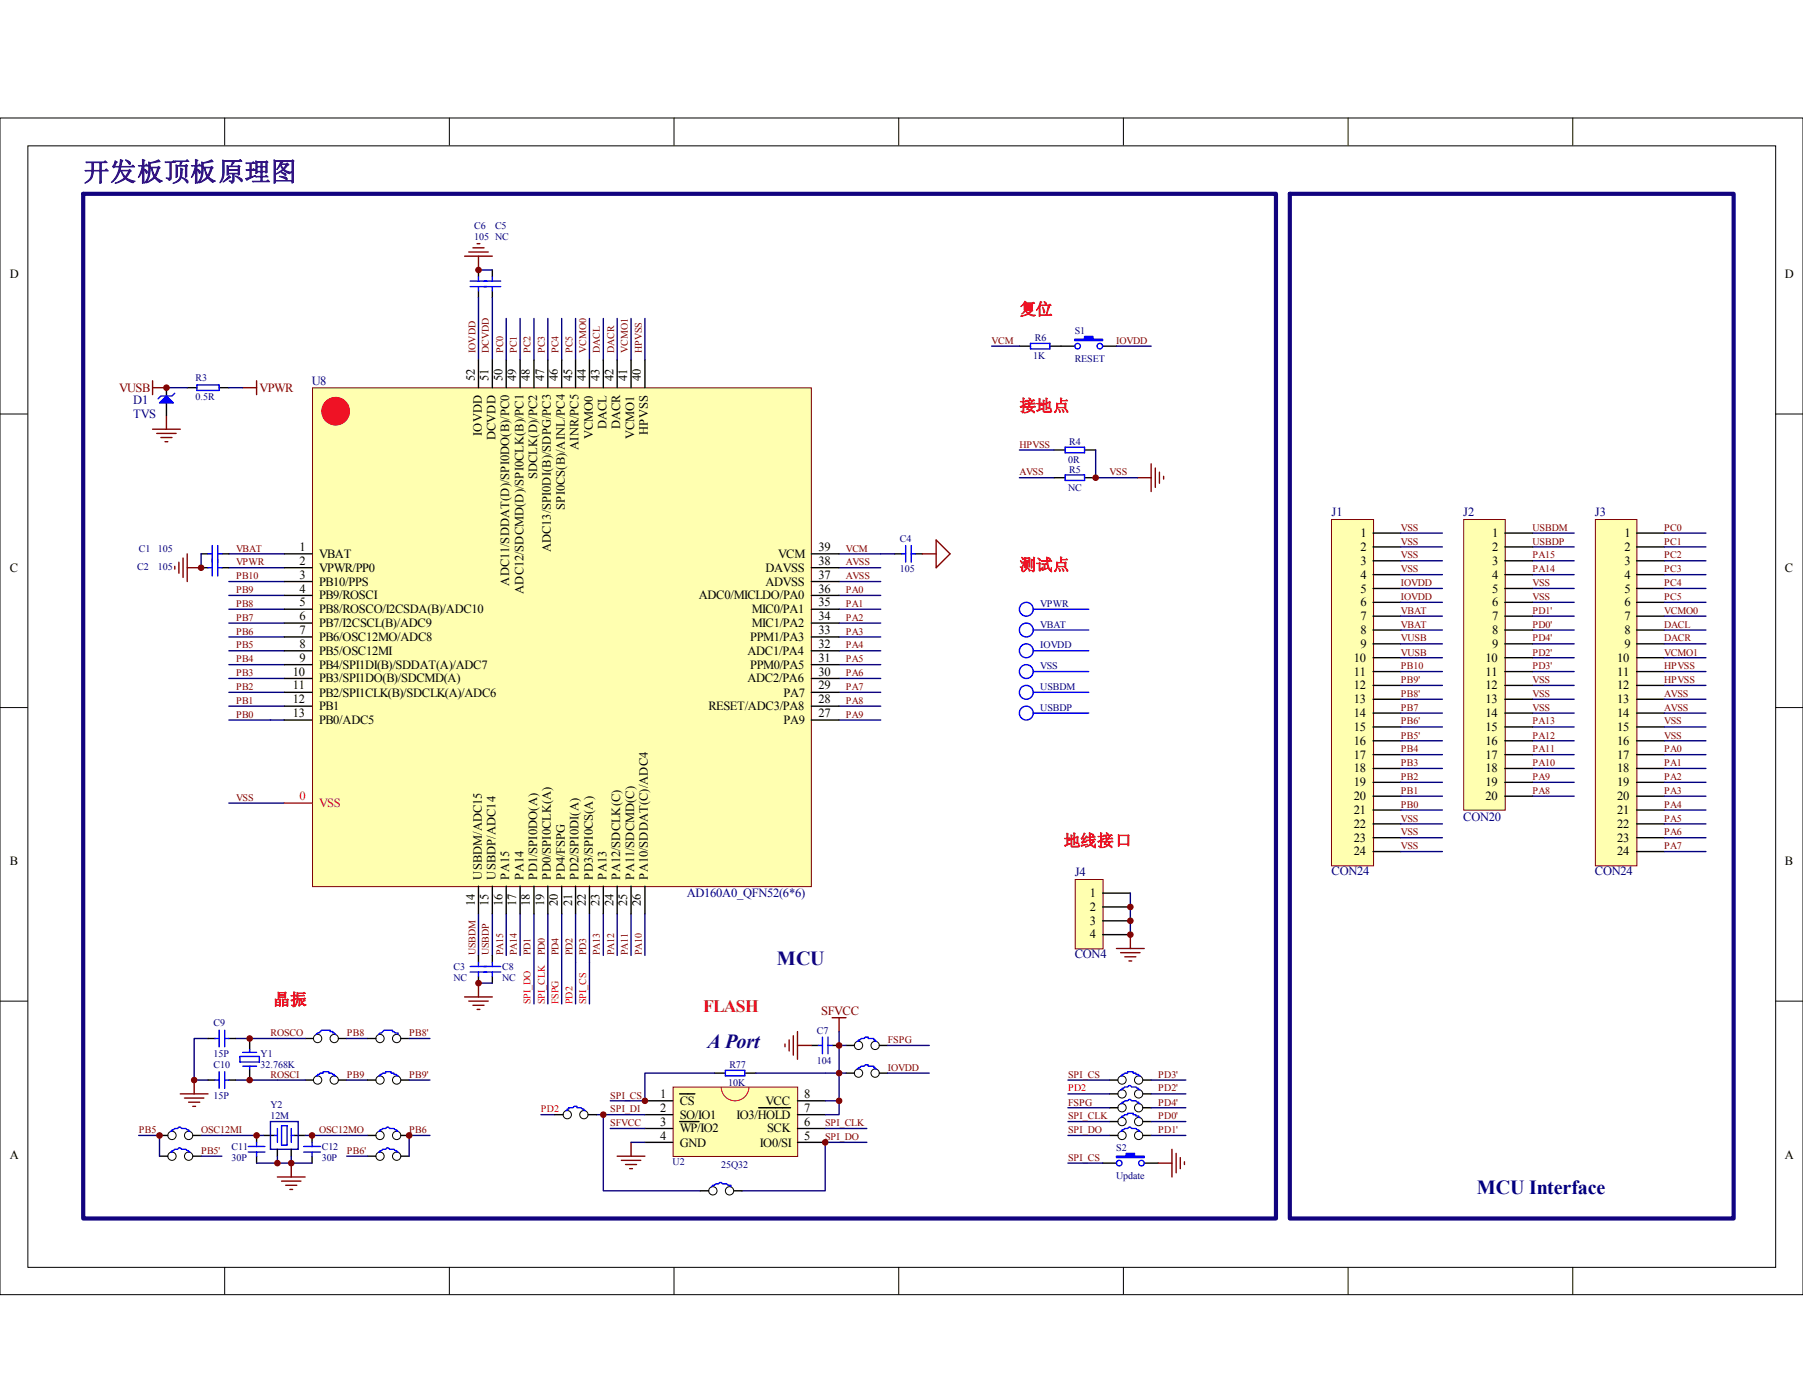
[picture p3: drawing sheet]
<svg xmlns="http://www.w3.org/2000/svg" width="279mm" height="216mm" viewBox="0 0 279 216" stroke-linecap="round" stroke-linejoin="round" font-family="sans-serif">
<defs><g id="words">
<text font-size="4.1" fill="#30007b" x="12.9" y="28">开发板顶板原理图</text>
<g font-size="3.1" fill="#11037f">
<text x="120.4" y="149.6">MCU</text>
<text x="109.6" y="162.5">A Port</text>
</g>
<text font-size="3.1" fill="#000080" x="228.9" y="185">MCU Interface</text>
<text font-size="2.7" fill="#ee0e22" x="109" y="156.9">FLASH</text>
<g font-size="2.6" fill="#ee0e22">
<text x="158" y="48.8">复位</text>
<text x="158" y="63.8">接地点</text>
<text x="158" y="88.4">测试点</text>
<text x="164.8" y="131.1">地线接口</text>
<text x="42.3" y="155.8">晶振</text>
</g>
<g font-size="1.9">
<text x="1.5" y="43.1">D</text>
<text x="276.6" y="43.1">D</text>
<text x="73.6" y="59" transform="rotate(-90 73.6 59)">52</text>
<text x="75.7" y="59" transform="rotate(-90 75.7 59)">51</text>
<text x="77.9" y="59" transform="rotate(-90 77.9 59)">50</text>
<text x="80" y="59" transform="rotate(-90 80 59)">49</text>
<text x="82.1" y="59" transform="rotate(-90 82.1 59)">48</text>
<text x="84.3" y="59" transform="rotate(-90 84.3 59)">47</text>
<text x="86.4" y="59" transform="rotate(-90 86.4 59)">46</text>
<text x="88.6" y="59" transform="rotate(-90 88.6 59)">45</text>
<text x="90.8" y="59" transform="rotate(-90 90.8 59)">44</text>
<text x="92.9" y="59" transform="rotate(-90 92.9 59)">43</text>
<text x="95.1" y="59" transform="rotate(-90 95.1 59)">42</text>
<text x="97.2" y="59" transform="rotate(-90 97.2 59)">41</text>
<text x="99.3" y="59" transform="rotate(-90 99.3 59)">40</text>
<text x="74.7" y="67.6" transform="rotate(-90 74.7 67.6)">IOVDD</text>
<text x="76.8" y="68.2" transform="rotate(-90 76.8 68.2)">DCVDD</text>
<text x="89.7" y="69.8" transform="rotate(-90 89.7 69.8)">AINR/PC5</text>
<text x="91.9" y="68.1" transform="rotate(-90 91.9 68.1)">VCMO0</text>
<text x="94" y="66.5" transform="rotate(-90 94 66.5)">DACL</text>
<text x="96.1" y="66.5" transform="rotate(-90 96.1 66.5)">DACR</text>
<text x="98.3" y="68.1" transform="rotate(-90 98.3 68.1)">VCMO1</text>
<text x="100.4" y="67.4" transform="rotate(-90 100.4 67.4)">HPVSS</text>
<text x="83.2" y="74.3" transform="rotate(-90 83.2 74.3)">SDCLK(D)/PC2</text>
<text x="87.5" y="79" transform="rotate(-90 87.5 79)">SPI0CS(B)/AINL/PC4</text>
<text x="210.8" y="83.2">1</text>
<text x="231.2" y="83.2">1</text>
<text x="251.7" y="83.2">1</text>
<text x="1.5" y="88.6">C</text>
<text x="46.4" y="85.4">1</text>
<text x="46.4" y="87.5">2</text>
<text x="46.4" y="89.7">3</text>
<text x="49.4" y="86.4">VBAT</text>
<text x="49.4" y="88.6">VPWR/PP0</text>
<text x="85.3" y="85.6" transform="rotate(-90 85.3 85.6)">ADC13/SPI0DI(B)/SDPG/PC3</text>
<text x="118.6" y="88.6">DAVSS</text>
<text x="120.6" y="86.4">VCM</text>
<text x="126.8" y="89.7">37</text>
<text x="126.8" y="87.5">38</text>
<text x="126.8" y="85.4">39</text>
<text x="210.8" y="85.4">2</text>
<text x="210.8" y="87.5">3</text>
<text x="210.8" y="89.7">4</text>
<text x="231.2" y="85.4">2</text>
<text x="231.2" y="87.5">3</text>
<text x="231.2" y="89.7">4</text>
<text x="251.7" y="85.4">2</text>
<text x="251.7" y="87.5">3</text>
<text x="251.7" y="89.7">4</text>
<text x="276.6" y="88.6">C</text>
<text x="46.4" y="91.9">4</text>
<text x="46.4" y="94">5</text>
<text x="49.4" y="90.8">PB10/PPS</text>
<text x="49.4" y="92.9">PB9/ROSCI</text>
<text x="49.4" y="95.1">PB8/ROSCO/I2CSDA(B)/ADC10</text>
<text x="78.9" y="90.8" transform="rotate(-90 78.9 90.8)">ADC11/SDDAT(D)/SPI0DO(B)/PC0</text>
<text x="81.1" y="92" transform="rotate(-90 81.1 92)">ADC12/SDCMD(D)/SPI0CLK(B)/PC1</text>
<text x="108.3" y="92.9">ADC0/MICLDO/PA0</text>
<text x="116.5" y="95.1">MIC0/PA1</text>
<text x="118.6" y="90.8">ADVSS</text>
<text x="126.8" y="94">35</text>
<text x="126.8" y="91.9">36</text>
<text x="210.8" y="91.9">5</text>
<text x="210.8" y="94">6</text>
<text x="231.2" y="91.9">5</text>
<text x="231.2" y="94">6</text>
<text x="251.7" y="91.9">5</text>
<text x="251.7" y="94">6</text>
<text x="46.4" y="96.1">6</text>
<text x="46.4" y="98.3">7</text>
<text x="46.4" y="100.4">8</text>
<text x="49.4" y="97.2">PB7/I2CSCL(B)/ADC9</text>
<text x="49.4" y="99.3">PB6/OSC12MO/ADC8</text>
<text x="49.4" y="101.5">PB5/OSC12MI</text>
<text x="115.8" y="101.5">ADC1/PA4</text>
<text x="116.2" y="99.3">PPM1/PA3</text>
<text x="116.5" y="97.2">MIC1/PA2</text>
<text x="126.8" y="100.4">32</text>
<text x="126.8" y="98.3">33</text>
<text x="126.8" y="96.1">34</text>
<text x="210.8" y="96.1">7</text>
<text x="210.8" y="98.3">8</text>
<text x="210.8" y="100.4">9</text>
<text x="231.2" y="96.1">7</text>
<text x="231.2" y="98.3">8</text>
<text x="231.2" y="100.4">9</text>
<text x="251.7" y="96.1">7</text>
<text x="251.7" y="98.3">8</text>
<text x="251.7" y="100.4">9</text>
<text x="45.4" y="104.7">10</text>
<text x="45.4" y="106.8">11</text>
<text x="46.4" y="102.5">9</text>
<text x="49.4" y="103.6">PB4/SPI1DI(B)/SDDAT(A)/ADC7</text>
<text x="49.4" y="105.7">PB3/SPI1DO(B)/SDCMD(A)</text>
<text x="49.4" y="107.9">PB2/SPI1CLK(B)/SDCLK(A)/ADC6</text>
<text x="115.8" y="105.7">ADC2/PA6</text>
<text x="116.2" y="103.6">PPM0/PA5</text>
<text x="121.4" y="107.9">PA7</text>
<text x="126.8" y="106.8">29</text>
<text x="126.8" y="104.7">30</text>
<text x="126.8" y="102.5">31</text>
<text x="209.8" y="102.5">10</text>
<text x="209.8" y="104.7">11</text>
<text x="209.8" y="106.8">12</text>
<text x="230.2" y="102.5">10</text>
<text x="230.2" y="104.7">11</text>
<text x="230.2" y="106.8">12</text>
<text x="250.6" y="102.5">10</text>
<text x="250.6" y="104.7">11</text>
<text x="250.6" y="106.8">12</text>
<text x="45.4" y="109">12</text>
<text x="45.4" y="111.2">13</text>
<text x="49.4" y="110.1">PB1</text>
<text x="49.4" y="112.2">PB0/ADC5</text>
<text x="109.8" y="110.1">RESET/ADC3/PA8</text>
<text x="121.4" y="112.2">PA9</text>
<text x="126.8" y="111.2">27</text>
<text x="126.8" y="109">28</text>
<text x="209.8" y="109">13</text>
<text x="209.8" y="111.2">14</text>
<text x="209.8" y="113.3">15</text>
<text x="230.2" y="109">13</text>
<text x="230.2" y="111.2">14</text>
<text x="230.2" y="113.3">15</text>
<text x="250.6" y="109">13</text>
<text x="250.6" y="111.2">14</text>
<text x="250.6" y="113.3">15</text>
<text x="209.8" y="115.4">16</text>
<text x="209.8" y="117.6">17</text>
<text x="209.8" y="119.7">18</text>
<text x="230.2" y="115.4">16</text>
<text x="230.2" y="117.6">17</text>
<text x="230.2" y="119.7">18</text>
<text x="250.6" y="115.4">16</text>
<text x="250.6" y="117.6">17</text>
<text x="250.6" y="119.7">18</text>
<text x="209.8" y="121.8">19</text>
<text x="209.8" y="124">20</text>
<text x="230.2" y="121.8">19</text>
<text x="230.2" y="124">20</text>
<text x="250.6" y="121.8">19</text>
<text x="250.6" y="124">20</text>
<text x="209.8" y="126.2">21</text>
<text x="209.8" y="128.4">22</text>
<text x="209.8" y="130.5">23</text>
<text x="250.6" y="126.2">21</text>
<text x="250.6" y="128.4">22</text>
<text x="250.6" y="130.5">23</text>
<text x="1.5" y="134.1">B</text>
<text x="74.7" y="136.3" transform="rotate(-90 74.7 136.3)">USBDM/ADC15</text>
<text x="76.8" y="136.3" transform="rotate(-90 76.8 136.3)">USBDP/ADC14</text>
<text x="78.9" y="136.3" transform="rotate(-90 78.9 136.3)">PA15</text>
<text x="81.1" y="136.3" transform="rotate(-90 81.1 136.3)">PA14</text>
<text x="83.2" y="136.3" transform="rotate(-90 83.2 136.3)">PD1/SPI0DO(A)</text>
<text x="85.3" y="136.3" transform="rotate(-90 85.3 136.3)">PD0/SPI0CLK(A)</text>
<text x="87.5" y="136.3" transform="rotate(-90 87.5 136.3)">PD4/FSPG</text>
<text x="89.7" y="136.3" transform="rotate(-90 89.7 136.3)">PD2/SPI0DI(A)</text>
<text x="91.9" y="136.3" transform="rotate(-90 91.9 136.3)">PD3/SPI0CS(A)</text>
<text x="94" y="136.3" transform="rotate(-90 94 136.3)">PA13</text>
<text x="96.1" y="136.3" transform="rotate(-90 96.1 136.3)">PA12/SDCLK(C)</text>
<text x="98.3" y="136.3" transform="rotate(-90 98.3 136.3)">PA11/SDCMD(C)</text>
<text x="100.4" y="136.3" transform="rotate(-90 100.4 136.3)">PA10/SDDAT(C)/ADC4</text>
<text x="209.8" y="132.6">24</text>
<text x="250.6" y="132.6">24</text>
<text x="276.6" y="134.1">B</text>
<text x="73.6" y="140.4" transform="rotate(-90 73.6 140.4)">14</text>
<text x="75.7" y="140.4" transform="rotate(-90 75.7 140.4)">15</text>
<text x="77.9" y="140.4" transform="rotate(-90 77.9 140.4)">16</text>
<text x="80" y="140.4" transform="rotate(-90 80 140.4)">17</text>
<text x="82.1" y="140.4" transform="rotate(-90 82.1 140.4)">18</text>
<text x="84.3" y="140.4" transform="rotate(-90 84.3 140.4)">19</text>
<text x="86.4" y="140.4" transform="rotate(-90 86.4 140.4)">20</text>
<text x="88.6" y="140.4" transform="rotate(-90 88.6 140.4)">21</text>
<text x="90.8" y="140.4" transform="rotate(-90 90.8 140.4)">22</text>
<text x="92.9" y="140.4" transform="rotate(-90 92.9 140.4)">23</text>
<text x="95.1" y="140.4" transform="rotate(-90 95.1 140.4)">24</text>
<text x="97.2" y="140.4" transform="rotate(-90 97.2 140.4)">25</text>
<text x="99.3" y="140.4" transform="rotate(-90 99.3 140.4)">26</text>
<text x="168.9" y="139">1</text>
<text x="168.9" y="141.2">2</text>
<text x="168.9" y="143.3">3</text>
<text x="168.9" y="145.5">4</text>
<text x="102.3" y="170.2">1</text>
<text x="102.3" y="172.3">2</text>
<text x="105.3" y="171.2">CS</text>
<text x="105.3" y="173.4">SO/IO1</text>
<text x="114.1" y="173.4">IO3/HOLD</text>
<text x="118.6" y="171.2">VCC</text>
<text x="124.6" y="172.3">7</text>
<text x="124.6" y="170.2">8</text>
<text x="1.5" y="179.6">A</text>
<text x="102.3" y="174.5">3</text>
<text x="102.3" y="176.6">4</text>
<text x="105.3" y="175.5">WP/IO2</text>
<text x="105.3" y="177.7">GND</text>
<text x="117.8" y="177.7">IO0/SI</text>
<text x="118.9" y="175.5">SCK</text>
<text x="124.6" y="176.6">5</text>
<text x="124.6" y="174.5">6</text>
<text x="276.6" y="179.6">A</text>
</g>
<g font-size="1.9" fill="#000080">
<text x="48.3" y="59.6">U8</text>
<text x="20.7" y="62.7">D1</text>
<text x="20.7" y="64.8">TVS</text>
<text x="206.3" y="80">J1</text>
<text x="226.7" y="80">J2</text>
<text x="247.1" y="80">J3</text>
<text x="226.7" y="127.3">CON20</text>
<text x="166.5" y="135.8">J4</text>
<text x="206.3" y="135.6">CON24</text>
<text x="247.1" y="135.6">CON24</text>
<text x="106.4" y="139">AD160A0_QFN52(6*6)</text>
<text x="166.5" y="148.5">CON4</text>
</g>
<g font-size="1.9" fill="#800000">
<text x="18.5" y="60.7">VUSB</text>
<text x="40.2" y="60.7">VPWR</text>
<text x="127.3" y="157.3">SFVCC</text>
</g>
<g font-size="1.9" fill="#ee0e22">
<text x="46.4" y="124">0</text>
<text x="49.4" y="125.1">VSS</text>
</g>
<g font-size="1.6" fill="#000080">
<text x="73.5" y="35.5">C6</text>
<text x="76.7" y="35.5">C5</text>
<text x="73.5" y="37.2">105 NC</text>
<text x="160.4" y="52.8">R6</text>
<text x="166.5" y="51.8">S1</text>
<text x="30.3" y="59.1">R3</text>
<text x="160.1" y="55.6">1K</text>
<text x="166.5" y="56">RESET</text>
<text x="30.3" y="62.1">0.5R</text>
<text x="165.5" y="71.7">0R</text>
<text x="165.7" y="68.9">R4</text>
<text x="165.5" y="76">NC</text>
<text x="165.7" y="73.2">R5</text>
<text x="139.4" y="84">C4</text>
<text x="21.3" y="88.3">C2</text>
<text x="21.5" y="85.5">C1</text>
<text x="24.5" y="88.3">105</text>
<text x="24.5" y="85.5">105</text>
<text x="139.4" y="88.7">105</text>
<text x="161.2" y="94.1">VPWR</text>
<text x="161.2" y="97.3">VBAT</text>
<text x="161.2" y="100.5">IOVDD</text>
<text x="161.2" y="106.9">USBDM</text>
<text x="161.2" y="103.7">VSS</text>
<text x="161.2" y="110.2">USBDP</text>
<text x="70.3" y="150.3">C3</text>
<text x="70.3" y="152">NC</text>
<text x="77.8" y="150.3">C8</text>
<text x="77.8" y="152">NC</text>
<text x="33.1" y="159.1">C9</text>
<text x="126.6" y="160.2">C7</text>
<text x="33.1" y="163.8">15P</text>
<text x="33.1" y="165.5">C10</text>
<text x="40.4" y="163.8">Y1</text>
<text x="40.4" y="165.5">32.768K</text>
<text x="113" y="165.5">R77</text>
<text x="126.6" y="164.9">104</text>
<text x="33.1" y="170.3">15P</text>
<text x="41.9" y="171.8">Y2</text>
<text x="41.9" y="173.5">12M</text>
<text x="112.9" y="168.3">10K</text>
<text x="35.9" y="178.2">C11</text>
<text x="35.9" y="179.9">30P</text>
<text x="49.9" y="178.2">C12</text>
<text x="49.9" y="179.9">30P</text>
<text x="173" y="178.4">S2</text>
<text x="104.2" y="180.6">U2</text>
<text x="111.8" y="181">25Q32</text>
<text x="173" y="182.7">Update</text>
</g>
<g font-size="1.6" fill="#800000">
<text x="153.7" y="53.3">VCM</text>
<text x="173" y="53.3">IOVDD</text>
<text x="73.7" y="54.7" transform="rotate(-90 73.7 54.7)">IOVDD</text>
<text x="75.8" y="54.7" transform="rotate(-90 75.8 54.7)">DCVDD</text>
<text x="78" y="54.7" transform="rotate(-90 78 54.7)">PC0</text>
<text x="80.1" y="54.7" transform="rotate(-90 80.1 54.7)">PC1</text>
<text x="82.2" y="54.7" transform="rotate(-90 82.2 54.7)">PC2</text>
<text x="84.4" y="54.7" transform="rotate(-90 84.4 54.7)">PC3</text>
<text x="86.5" y="54.7" transform="rotate(-90 86.5 54.7)">PC4</text>
<text x="88.7" y="54.7" transform="rotate(-90 88.7 54.7)">PC5</text>
<text x="90.8" y="54.7" transform="rotate(-90 90.8 54.7)">VCMO0</text>
<text x="93" y="54.7" transform="rotate(-90 93 54.7)">DACL</text>
<text x="95.2" y="54.7" transform="rotate(-90 95.2 54.7)">DACR</text>
<text x="97.3" y="54.7" transform="rotate(-90 97.3 54.7)">VCMO1</text>
<text x="99.5" y="54.7" transform="rotate(-90 99.5 54.7)">HPVSS</text>
<text x="158" y="69.4">HPVSS</text>
<text x="158" y="73.7">AVSS</text>
<text x="172" y="73.7">VSS</text>
<text x="217.1" y="82.3">VSS</text>
<text x="237.5" y="82.3">USBDM</text>
<text x="257.9" y="82.3">PC0</text>
<text x="36.6" y="85.5">VBAT</text>
<text x="36.6" y="87.6">VPWR</text>
<text x="36.6" y="89.7">PB10</text>
<text x="131.1" y="85.5">VCM</text>
<text x="131.1" y="89.7">AVSS</text>
<text x="131.1" y="87.6">AVSS</text>
<text x="217.1" y="84.4">VSS</text>
<text x="217.1" y="86.5">VSS</text>
<text x="217.1" y="88.7">VSS</text>
<text x="237.5" y="84.4">USBDP</text>
<text x="237.5" y="86.5">PA15</text>
<text x="237.5" y="88.7">PA14</text>
<text x="257.9" y="88.7">PC3</text>
<text x="257.9" y="86.5">PC2</text>
<text x="257.9" y="84.4">PC1</text>
<text x="36.6" y="94.1">PB8</text>
<text x="36.6" y="91.9">PB9</text>
<text x="131.1" y="94.1">PA1</text>
<text x="131.1" y="91.9">PA0</text>
<text x="217.1" y="95.2">VBAT</text>
<text x="217.1" y="93">IOVDD</text>
<text x="217.1" y="90.8">IOVDD</text>
<text x="237.5" y="95.2">PD1'</text>
<text x="237.5" y="90.8">VSS</text>
<text x="237.5" y="93">VSS</text>
<text x="257.9" y="95.2">VCMO0</text>
<text x="257.9" y="93">PC5</text>
<text x="257.9" y="90.8">PC4</text>
<text x="36.6" y="96.2">PB7</text>
<text x="36.6" y="98.4">PB6</text>
<text x="36.6" y="100.5">PB5</text>
<text x="131.1" y="100.5">PA4</text>
<text x="131.1" y="98.4">PA3</text>
<text x="131.1" y="96.2">PA2</text>
<text x="217.1" y="97.3">VBAT</text>
<text x="217.1" y="101.6">VUSB</text>
<text x="217.1" y="99.4">VUSB</text>
<text x="237.5" y="97.3">PD0'</text>
<text x="237.5" y="101.6">PD2'</text>
<text x="237.5" y="99.4">PD4'</text>
<text x="257.9" y="99.4">DACR</text>
<text x="257.9" y="97.3">DACL</text>
<text x="257.9" y="101.6">VCMO1</text>
<text x="36.6" y="106.9">PB2</text>
<text x="36.6" y="104.8">PB3</text>
<text x="36.6" y="102.6">PB4</text>
<text x="131.1" y="102.6">PA5</text>
<text x="131.1" y="104.8">PA6</text>
<text x="131.1" y="106.9">PA7</text>
<text x="217.1" y="103.7">PB10</text>
<text x="217.1" y="105.8">PB9'</text>
<text x="237.5" y="103.7">PD3'</text>
<text x="237.5" y="105.8">VSS</text>
<text x="257.9" y="103.7">HPVSS</text>
<text x="257.9" y="105.8">HPVSS</text>
<text x="36.6" y="109.1">PB1</text>
<text x="36.6" y="111.3">PB0</text>
<text x="131.1" y="109.1">PA8</text>
<text x="131.1" y="111.3">PA9</text>
<text x="217.1" y="110.2">PB7</text>
<text x="217.1" y="108">PB8'</text>
<text x="217.1" y="112.3">PB6'</text>
<text x="237.5" y="112.3">PA13</text>
<text x="237.5" y="110.2">VSS</text>
<text x="237.5" y="108">VSS</text>
<text x="257.9" y="108">AVSS</text>
<text x="257.9" y="110.2">AVSS</text>
<text x="257.9" y="112.3">VSS</text>
<text x="217.1" y="118.8">PB3</text>
<text x="217.1" y="116.6">PB4</text>
<text x="217.1" y="114.5">PB5'</text>
<text x="237.5" y="118.8">PA10</text>
<text x="237.5" y="116.6">PA11</text>
<text x="237.5" y="114.5">PA12</text>
<text x="257.9" y="118.8">PA1</text>
<text x="257.9" y="116.6">PA0</text>
<text x="257.9" y="114.5">VSS</text>
<text x="36.6" y="124.1">VSS</text>
<text x="217.1" y="123">PB1</text>
<text x="217.1" y="120.9">PB2</text>
<text x="217.1" y="125.2">PB0</text>
<text x="237.5" y="123">PA8</text>
<text x="237.5" y="120.9">PA9</text>
<text x="257.9" y="125.2">PA4</text>
<text x="257.9" y="123">PA3</text>
<text x="257.9" y="120.9">PA2</text>
<text x="217.1" y="127.3">VSS</text>
<text x="217.1" y="129.5">VSS</text>
<text x="217.1" y="131.7">VSS</text>
<text x="257.9" y="127.3">PA5</text>
<text x="257.9" y="129.5">PA6</text>
<text x="257.9" y="131.7">PA7</text>
<text x="73.7" y="148.1" transform="rotate(-90 73.7 148.1)">USBDM</text>
<text x="75.8" y="148.1" transform="rotate(-90 75.8 148.1)">USBDP</text>
<text x="78" y="148.1" transform="rotate(-90 78 148.1)">PA15</text>
<text x="80.1" y="148.1" transform="rotate(-90 80.1 148.1)">PA14</text>
<text x="82.2" y="148.1" transform="rotate(-90 82.2 148.1)">PD1</text>
<text x="84.4" y="148.1" transform="rotate(-90 84.4 148.1)">PD0</text>
<text x="86.5" y="148.1" transform="rotate(-90 86.5 148.1)">PD4</text>
<text x="88.7" y="148.1" transform="rotate(-90 88.7 148.1)">PD2</text>
<text x="90.8" y="148.1" transform="rotate(-90 90.8 148.1)">PD3</text>
<text x="93" y="148.1" transform="rotate(-90 93 148.1)">PA13</text>
<text x="95.2" y="148.1" transform="rotate(-90 95.2 148.1)">PA12</text>
<text x="97.3" y="148.1" transform="rotate(-90 97.3 148.1)">PA11</text>
<text x="99.5" y="148.1" transform="rotate(-90 99.5 148.1)">PA10</text>
<text x="41.9" y="160.6">ROSCO</text>
<text x="53.8" y="160.6">PB8</text>
<text x="63.4" y="160.6">PB8'</text>
<text x="137.6" y="161.6">FSPG</text>
<text x="41.9" y="167">ROSCI</text>
<text x="53.8" y="167">PB9</text>
<text x="63.4" y="167">PB9'</text>
<text x="137.6" y="165.9">IOVDD</text>
<text x="165.5" y="167">SPI_CS</text>
<text x="179.5" y="167">PD3'</text>
<text x="94.6" y="170.3">SPI_CS</text>
<text x="94.6" y="172.4">SPI_DI</text>
<text x="165.5" y="171.4">FSPG</text>
<text x="165.5" y="173.5">SPI_CLK</text>
<text x="179.5" y="173.5">PD0'</text>
<text x="179.5" y="169.2">PD2'</text>
<text x="179.5" y="171.4">PD4'</text>
<text x="21.5" y="175.6">PB5</text>
<text x="31.2" y="178.8">PB5'</text>
<text x="31.2" y="175.6">OSC12MI</text>
<text x="49.4" y="175.6">OSC12MO</text>
<text x="53.8" y="178.8">PB6'</text>
<text x="63.4" y="175.6">PB6</text>
<text x="94.6" y="174.6">SFVCC</text>
<text x="127.8" y="176.7">SPI_DO</text>
<text x="127.8" y="174.6">SPI_CLK</text>
<text x="165.5" y="179.9">SPI_CS</text>
<text x="165.5" y="175.6">SPI_DO</text>
<text x="179.5" y="175.6">PD1'</text>
</g>
<g font-size="1.6" fill="#f00">
<text x="82.2" y="155.6" transform="rotate(-90 82.2 155.6)">SPI_DO</text>
<text x="84.4" y="155.6" transform="rotate(-90 84.4 155.6)">SPI_CLK</text>
<text x="86.5" y="155.6" transform="rotate(-90 86.5 155.6)">FSPG</text>
<text x="88.7" y="155.6" transform="rotate(-90 88.7 155.6)">PD2</text>
<text x="90.8" y="155.6" transform="rotate(-90 90.8 155.6)">SPI_CS</text>
<text x="83.8" y="172.4">PD2</text>
<text x="165.5" y="169.2">PD2</text>
</g>
</g></defs>
<g fill="none" stroke="#000" stroke-width=".15">
<path d="M0 18.3h279.4v182.4h-279.4zM34.8 18.2v4.3M69.6 18.2v4.3M104.5 18.2v4.3M139.3 18.2v4.3M174.1 18.2v4.3M208.9 18.2v4.3M243.7 18.2v4.3M4.3 22.6h270.9v173.8h-270.9zM0 64.2h4.3M275.1 64.2h4.3M0 109.7h4.3"/>
<path d="M275.1 109.7h4.3M0 155.2h4.3M275.1 155.2h4.3M34.8 196.4v4.3M69.6 196.4v4.3M104.5 196.4v4.3M139.3 196.4v4.3M174.1 196.4v4.3M208.9 196.4v4.3M243.7 196.4v4.3"/>
</g>
<path d="M12.9 30h184.8v158.9h-184.8zM199.9 30h68.8v158.9h-68.8z" fill="none" stroke="#11037f" stroke-width=".64"/>
<path d="M176.2 74h2.2M178.4 71.9v4.3M179 72.5v3M179.7 73.2v1.7M180.3 73.8v.5" fill="none" stroke="#800000" stroke-width=".21"/>
<path d="M158 74h5.3M169.8 74h6.4" fill="none" stroke="#000080" stroke-width=".21"/>
<path d="M163.3 74h1.8M168.1 74h1.7" fill="none" stroke="#000" stroke-width=".21"/>
<path d="M165.1 73.6h3v.9h-3z" fill="none" stroke="#00f" stroke-width=".21"/>
<path d="M104.4 168.6h19.2v10.6h-19.2z" fill="#ffffb0"/>
<path d="M104.3 168.5h19.3v10.7h-19.3z" fill="none" stroke="#800000" stroke-width=".15"/>
<g fill="none" stroke="#000" stroke-width=".21">
<path d="M74.1 41.8v1.1M74.1 45.1v1M76.3 41.8v1.1M76.3 45.1v1M163.3 69.7h1.8M168.1 69.7h1.7M31.2 88h1M31.2 85.8h1M34.4 88h1.1M34.4 85.8h1.1M138.6 85.8h1.1M141.8 85.8h1.1"/>
<path d="M99.9 170.6h4.3M99.9 172.8h4.3M99.9 174.9h4.3M99.9 177.1h4.3M105.3 169.5h2.4M105.3 173.8h3M117.6 171.7h4.9M123.6 170.6h4.3M123.6 172.8h4.3M123.6 174.9h4.3M123.6 177.1h4.3M125.7 162h1.1"/>
<path d="M129 162h1"/>
</g>
<path d="M111.8 168.5a2.15 2.15 0 0 0 2.1 2.1 2.15 2.15 0 0 0 2.2-2.1" fill="none" stroke="#bf0000" stroke-width=".15"/>
<g fill="none" stroke="#800000" stroke-width=".21">
<path d="M72 39.7h4.3M72.6 39.1h3.1M73.3 38.4h1.7M73.9 37.8h.5M74.1 39.7v2.1M27.1 87.8v.4M27.7 87.1v1.7M28.4 86.5v3M29 85.8v4.3M29 88h2.2M142.9 85.8h2.2M145.1 83.7l2.1 2.1-2.1 2.2z"/>
<path d="M123.6 159.9v4.3M129 157.7h2.1M130 157.7v2.2M95.6 179.2h4.3M96.3 179.8h3M97.8 177.1v2.1M121.6 161.8v.4M122.3 161.2v1.7M122.9 160.5v3M123.6 162h2.1M96.9 180.5h1.7M97.6 181.1h.4"/>
</g>
<g fill="none" stroke="#000080" stroke-width=".21">
<path d="M74.1 46.1v9.7M74.1 41.8h2.2M76.3 46.1v9.7M99.9 49.4v6.4M158 69.7h5.3M169.8 69.7v4.3M31.2 85.8v2.2M35.5 85.8h8.6M35.5 88h8.6M35.5 90.1h8.6M35.5 94.4h8.6M35.5 98.7h8.6"/>
<path d="M35.5 92.3h8.6M35.5 96.6h8.6M35.5 109.4h8.6M35.5 103h8.6M35.5 105.2h8.6M35.5 100.9h8.6M35.5 111.6h6.4M35.5 107.3h8.6M130 109.4h6.5M130 105.2h6.5M130 100.9h6.5M35.5 124.5h8.6"/>
<path d="M74.1 141.6v6.5M76.3 141.6v6.5M78.4 141.6v6.5M80.6 141.6v6.5M82.7 141.6v14M84.9 141.6v14M87 141.6v14M89.2 141.6v14M91.3 141.6v14M92.4 172.8h7.5M94.6 170.6h5.3M94.6 174.9h5.3"/>
<path d="M97.8 177.1h2.1M127.9 177.1h6.4M127.9 174.9h6.4"/>
</g>
<g fill="none" stroke="#00f" stroke-width=".21">
<path d="M72.9 43.6h4.7M72.9 44.4h4.7M74.1 42.9v.7M74.1 44.4v.7M76.3 42.9v.7M76.3 44.4v.7M165.1 69.3h3v.9h-3zM32.2 88h.7M32.2 85.8h.7M32.9 84.6v4.7M33.7 88h.7M33.7 84.6v4.7"/>
<path d="M33.7 85.8h.7M139.7 85.8h.6M140.3 84.6v2.5M141.2 85.8h.6M141.2 84.6v2.5M160.1 94.4h8.6M160.1 97.6h8.6M160.1 100.9h8.6M160.1 107.3h8.6M160.1 110.5h8.6M126.8 162h.6M127.4 160.7v2.6"/>
<path d="M128.3 162h.7M128.3 160.7v2.6"/>
<circle cx="159" cy="97.6" r="1.07"/>
<circle cx="159" cy="94.4" r="1.07"/>
<circle cx="159" cy="110.5" r="1.07"/>
<circle cx="159" cy="100.9" r="1.07"/>
<circle cx="159" cy="107.3" r="1.07"/>
</g>
<g fill="none" stroke="#11037f" stroke-width=".21">
<path d="M130 88h6.5M130 85.8h6.5M130 92.3h6.5M130 90.1h6.5M130 96.6h6.5M130 94.4h6.5M130 98.7h6.5M130 103h6.5M130 107.3h6.5M93.5 141.6v6.5M95.6 141.6v6.5M97.8 141.6v6.5"/>
<path d="M99.9 141.6v6.5"/>
</g>
<path d="M206.4 80.6h6.5v53.6h-6.5z" fill="#ffffb0"/>
<path d="M206.3 80.5h6.6v53.7h-6.6z" fill="none" stroke="#800000" stroke-width=".15"/>
<g fill="none" stroke="#000" stroke-width=".21">
<path d="M212.8 82.6h4.3M212.8 84.8h4.3M212.8 86.9h4.3M212.8 89.1h4.3M212.8 91.2h4.3M212.8 93.4h4.3M212.8 95.5h4.3M212.8 97.6h4.3M212.8 99.8h4.3M212.8 101.9h4.3M212.8 104.1h4.3M212.8 106.2h4.3"/>
<path d="M212.8 108.4h4.3M212.8 110.5h4.3M212.8 112.7h4.3M212.8 114.8h4.3M212.8 117h4.3M212.8 119.1h4.3M212.8 121.3h4.3M212.8 123.4h4.3M212.8 125.5h4.3M212.8 127.7h4.3M212.8 129.8h4.3M212.8 132h4.3"/>
</g>
<g fill="none" stroke="#000080" stroke-width=".21">
<path d="M217.1 82.6h6.4M217.1 84.8h6.4M217.1 86.9h6.4M217.1 89.1h6.4M217.1 91.2h6.4M217.1 93.4h6.4M217.1 95.5h6.4M217.1 97.6h6.4M217.1 99.8h6.4M217.1 101.9h6.4M217.1 104.1h6.4M217.1 106.2h6.4"/>
<path d="M217.1 108.4h6.4M217.1 110.5h6.4M217.1 112.7h6.4M217.1 114.8h6.4M217.1 117h6.4M217.1 119.1h6.4M217.1 121.3h6.4M217.1 123.4h6.4M217.1 125.5h6.4M217.1 127.7h6.4M217.1 129.8h6.4M217.1 132h6.4"/>
</g>
<path d="M247.3 80.6h6.4v53.6h-6.4z" fill="#ffffb0"/>
<path d="M247.2 80.5h6.5v53.7h-6.5z" fill="none" stroke="#800000" stroke-width=".15"/>
<g fill="none" stroke="#000" stroke-width=".21">
<path d="M253.6 82.6h4.3M253.6 84.8h4.3M253.6 86.9h4.3M253.6 89.1h4.3M253.6 91.2h4.3M253.6 93.4h4.3M253.6 95.5h4.3M253.6 97.6h4.3M253.6 99.8h4.3M253.6 101.9h4.3M253.6 104.1h4.3M253.6 106.2h4.3"/>
<path d="M253.6 108.4h4.3M253.6 110.5h4.3M253.6 112.7h4.3M253.6 114.8h4.3M253.6 117h4.3M253.6 119.1h4.3M253.6 121.3h4.3M253.6 123.4h4.3M253.6 125.5h4.3M253.6 127.7h4.3M253.6 129.8h4.3M253.6 132h4.3"/>
</g>
<g fill="none" stroke="#000080" stroke-width=".21">
<path d="M237.5 82.6h6.4M237.5 84.8h6.4M237.5 86.9h6.4M237.5 89.1h6.4M237.5 91.2h6.4M237.5 93.4h6.4M237.5 95.5h6.4M237.5 97.6h6.4M237.5 99.8h6.4M257.9 82.6h6.5M257.9 84.8h6.5M257.9 86.9h6.5"/>
<path d="M257.9 89.1h6.5M257.9 91.2h6.5M257.9 93.4h6.5M257.9 95.5h6.5M257.9 97.6h6.5M257.9 99.8h6.5M237.5 101.9h6.4M237.5 104.1h6.4M237.5 106.2h6.4M237.5 108.4h6.4M237.5 110.5h6.4M237.5 112.7h6.4"/>
<path d="M237.5 114.8h6.4M237.5 117h6.4M237.5 119.1h6.4M257.9 101.9h6.5M257.9 104.1h6.5M257.9 106.2h6.5M257.9 108.4h6.5M257.9 110.5h6.5M257.9 112.7h6.5M257.9 114.8h6.5M257.9 117h6.5M257.9 119.1h6.5"/>
<path d="M237.5 121.3h6.4M237.5 123.4h6.4M257.9 121.3h6.5M257.9 123.4h6.5M257.9 125.5h6.5M257.9 127.7h6.5M257.9 129.8h6.5M257.9 132h6.5"/>
</g>
<path d="M226.9 80.6h6.4v45h-6.4z" fill="#ffffb0"/>
<path d="M226.8 80.5h6.5v45.1h-6.5z" fill="none" stroke="#800000" stroke-width=".15"/>
<g fill="none" stroke="#000" stroke-width=".21">
<path d="M158 53.7h1.7M162.7 53.7h3.9M170.9 53.7h2.1M233.2 82.6h4.3M233.2 84.8h4.3M233.2 86.9h4.3M233.2 89.1h4.3M233.2 91.2h4.3M233.2 93.4h4.3M233.2 95.5h4.3M233.2 97.6h4.3M233.2 99.8h4.3"/>
<path d="M233.2 101.9h4.3M233.2 104.1h4.3M233.2 106.2h4.3M233.2 108.4h4.3M233.2 110.5h4.3M233.2 112.7h4.3M233.2 114.8h4.3M233.2 117h4.3M233.2 119.1h4.3M233.2 121.3h4.3M233.2 123.4h4.3M24.7 176h1.3"/>
<path d="M29.9 176h1.3M32.2 161h1.1M32.2 167.4h1.1M35.5 161h1M35.5 167.4h1M38.7 161v1.7M38.7 165.7v1.7M39.8 176v1.1M39.8 179.2v1.1M40.8 176h1.8M43 178.1v1.1M45.1 178.1v1.1"/>
<path d="M45.6 176h1.7M47.3 161h1.3M47.3 167.4h1.3M48.4 176v1.1M48.4 179.2v1.1M52.4 161h1.3M52.4 167.4h1.3M57 176h1.2M62.1 176h1.3M171.9 167.4h1.3M171.9 176h1.3M171.9 169.5h1.3"/>
<path d="M171.9 171.7h1.3M171.9 173.8h1.3M177.1 167.4h1.3M177.1 176h1.3M177.1 169.5h1.3M177.1 171.7h1.3M177.1 173.8h1.3M170.9 180.3h2.1M177.3 180.3h2.2"/>
</g>
<g fill="none" stroke="#000" stroke-width=".15">
<circle cx="26.6" cy="176" r=".65"/>
<circle cx="29.2" cy="176" r=".65"/>
<circle cx="49.2" cy="161" r=".65"/>
<circle cx="49.2" cy="167.4" r=".64"/>
<circle cx="51.8" cy="161" r=".65"/>
<circle cx="51.8" cy="167.4" r=".64"/>
<circle cx="58.9" cy="176" r=".64"/>
<circle cx="61.5" cy="176" r=".65"/>
<circle cx="173.9" cy="171.7" r=".65"/>
<circle cx="173.9" cy="176" r=".65"/>
<circle cx="173.9" cy="167.4" r=".64"/>
<circle cx="173.9" cy="173.8" r=".64"/>
<circle cx="173.9" cy="169.5" r=".64"/>
<circle cx="176.5" cy="171.7" r=".65"/>
<circle cx="176.5" cy="176" r=".65"/>
<circle cx="176.5" cy="167.4" r=".64"/>
<circle cx="176.5" cy="173.8" r=".64"/>
<circle cx="176.5" cy="169.5" r=".64"/>
</g>
<g fill="none" stroke="#00f" stroke-width=".21">
<path d="M159.7 53.2h3v.9h-3zM160.1 104.1h8.6M34 159.7v2.5M34.8 159.7v2.5M26.4 175.3h.2v-.2h.3l.2-.2h.4l.2-.2h.2l.3 .2h.6l.2 .2h.2v.2h.2M33.3 161h.7M33.3 167.4h.7M34 166.1v2.6M34.8 161h.7M34.8 166.1v2.6M34.8 167.4h.7M37.2 163.7h3v.9h-3z"/>
<path d="M37.6 165.2h2.2M37.6 163.1h2.2M38.5 178.6h2.6M38.5 177.7h2.6M38.7 162.7v.4M38.7 165.2v.5M39.8 177.1v.6M39.8 178.6v.6M42.6 176h.4M43 174.9v2.2M43.6 174.5h.9v3h-.9zM45.1 174.9v2.2"/>
<path d="M45.1 176h.5M47.1 178.6h2.5M47.1 177.7h2.5M48.4 177.1v.6M48.4 178.6v.6M49 160.3l.2-.2h.2a1.22 1.22 0 0 1 1.3-.4h.4v.2h.5v.2h.2l.2 .2M49 166.8h.2v-.3h.2l.2-.2h.5v-.2h.8v.2h.5l.2 .2h.2v.3h.2M58.7 175.3h.2v-.2h.2l.2-.2h.4l.3-.2h.2l.2 .2h.6l.3 .2h.2v.2h.2M173.7 166.8h.2v-.3h.2l.2-.2h.4v-.2h.9v.2h.4v.2h.5v.3h.2M173.7 168.9h.2v-.2h.2l.2-.2h.4l.2-.2h.3l.2 .2h.6l.2 .2h.3v.2h.2M173.7 171h.2v-.2h.2l.2-.2h.4l.2-.2h.3l.2 .2h.6l.2 .2h.3v.2h.2M173.7 173.2h.2v-.2h.2l.2-.2h.4v-.3h.9v.3h.4v.2h.5v.2h.2"/>
<path d="M173.7 175.3h.2v-.2h.2l.2-.2h.4l.2-.2h.3l.2 .2h.6l.2 .2h.3v.2h.2"/>
<circle cx="167" cy="53.7" r=".43"/>
<circle cx="170.4" cy="53.7" r=".43"/>
<circle cx="159" cy="104.1" r="1.07"/>
<circle cx="173.4" cy="180.3" r=".43"/>
<circle cx="176.9" cy="180.3" r=".43"/>
</g>
<g fill="none" stroke="#000080" stroke-width=".21">
<path d="M78.4 49.4v6.4M80.6 49.4v6.4M82.7 49.4v6.4M84.9 49.4v6.4M87 49.4v6.4M89.2 49.4v6.4M91.3 49.4v6.4M93.5 49.4v6.4M95.6 49.4v6.4M97.8 49.4v6.4M153.7 53.7h4.3M173 53.7h5.4"/>
<path d="M136.5 85.8h2.1M41.9 111.6h2.2M130 111.6h6.5M32.2 161h-2.1v6.4h2.1M34.4 176h6.4M36.5 161h6.5M36.5 167.4h6.5M43 179.2v1.1M45.1 179.2v1.1M47.3 176h6.4M53.7 161h3.3M53.7 167.4h3.3"/>
<path d="M165.5 167.4h6.4M165.5 176h6.4M165.5 169.5h6.4M165.5 171.7h6.4M165.5 173.8h6.4M178.4 167.4h5.4M178.4 176h5.4M178.4 169.5h5.4M178.4 171.7h5.4M178.4 173.8h5.4M39.8 180.3h8.6M165.5 180.3h5.4"/>
</g>
<g fill="none" stroke="#800000" stroke-width=".21">
<path d="M27.9 169.5h4.3M28.6 170.2h3M29.2 170.8h1.8M29.9 171.5h.4M30.1 167.4v2.1M181.6 178.1v4.3M182.3 178.8v3M182.9 179.4v1.7M43 182.4h4.3M43.6 183.1h3M44.3 183.7h1.7M44.9 184.4h.4"/>
<path d="M45.1 180.3v2.1M179.5 180.3h2.1M183.5 180.1v.4"/>
</g>
<path d="M41.9 173.8h4.3v4.3h-4.3z" fill="none" stroke="#0000bf" stroke-width=".21"/>
<g fill="#00f" stroke="#00f" stroke-width=".21">
<path d="M166.6 52.6h1.5v-.5h1.3v.5h1.5v.2h-4.3z" fill-rule="evenodd"/>
<path d="M173 179.2h1.5v-.4h1.3v.4h1.5v.2h-4.3z" fill-rule="evenodd"/>
</g>
<g fill="#800000" stroke="#800000" stroke-width=".15">
<circle cx="169.8" cy="74" r=".43"/>
<circle cx="45.1" cy="180.3" r=".43"/>
<circle cx="39.8" cy="176" r=".43"/>
<circle cx="48.4" cy="176" r=".43"/>
<circle cx="43" cy="180.3" r=".43"/>
</g>
<path d="M166.7 136.4h4.2v10.7h-4.2z" fill="#ffffb0"/>
<path d="M166.6 136.3h4.3v10.8h-4.3z" fill="none" stroke="#800000" stroke-width=".15"/>
<g fill="none" stroke="#000" stroke-width=".21">
<path d="M25.8 60.1v4.3M29 60.1h1.5M34 60.1h1.5M170.9 138.4h4.3M74.1 148.1v1.1M74.1 151.3v1.1M76.3 148.1v1.1M76.3 151.3v1.1M170.9 140.6h4.3M170.9 142.7h4.3M170.9 144.9h4.3M24.7 179.2h1.3"/>
<path d="M29.9 179.2h1.3M57 161h1.2M57 167.4h1.2M57 179.2h1.2M62.1 161h1.3M62.1 167.4h1.3M62.1 179.2h1.3M86 172.8h1.3M91.1 172.8h1.3M110.7 166.3h1.7M115.4 166.3h1.7M131.1 162h1.3"/>
<path d="M131.1 166.3h1.3M136.3 162h1.3M136.3 166.3h1.3M108.5 184.6h1.3M113.7 184.6h1.3"/>
</g>
<g fill="none" stroke="#800000" stroke-width=".21">
<path d="M23.6 59v2.2M39.8 59v2.2M23.6 60.1h2.2M23.6 66.5h4.3M24.3 67.2h3M24.9 67.8h1.7M25.6 68.5h.4M25.8 64.4v2.1M37.6 60.1h2.2M72 154.5h4.3M72.6 155.2h3.1M73.3 155.8h1.7"/>
<path d="M73.9 156.4h.5M74.1 152.4v2.1M173 147h4.3M173.7 147.7h3M174.3 148.3h1.7M174.9 148.9h.5M175.2 144.9v2.1"/>
</g>
<g fill="#800000" stroke="#800000" stroke-width=".15">
<circle cx="31.2" cy="88" r=".43"/>
<circle cx="74.2" cy="41.8" r=".43"/>
<circle cx="25.8" cy="60.1" r=".43"/>
<circle cx="24.7" cy="176" r=".43"/>
<circle cx="63.4" cy="176" r=".43"/>
<circle cx="30.1" cy="167.4" r=".43"/>
<circle cx="74.2" cy="152.4" r=".43"/>
<circle cx="38.7" cy="161" r=".43"/>
<circle cx="38.7" cy="167.4" r=".43"/>
<circle cx="175.2" cy="140.6" r=".43"/>
<circle cx="175.2" cy="142.7" r=".43"/>
<circle cx="175.2" cy="144.9" r=".43"/>
<circle cx="93.5" cy="172.8" r=".43"/>
<circle cx="127.9" cy="177.1" r=".43"/>
<circle cx="99.9" cy="170.6" r=".43"/>
<circle cx="130" cy="162" r=".43"/>
<circle cx="130" cy="170.6" r=".43"/>
<circle cx="130" cy="166.3" r=".43"/>
</g>
<g fill="none" stroke="#000080" stroke-width=".21">
<path d="M25.8 60.1h3.2M35.5 60.1h2.1M175.2 138.4v6.5M74.1 152.4h2.2M21.5 176h3.2v3.2M31.2 176h3.2M31.2 179.2h3.2M43 161h4.3M43 167.4h4.3M53.7 176h3.3M53.7 179.2h3.3M63.4 161h3.2"/>
<path d="M63.4 167.4h3.2M66.6 176h-3.2v3.2"/>
</g>
<g fill="none" stroke="#00f" stroke-width=".21">
<path d="M30.5 59.7h3.5v.8h-3.5zM27.1 60.9l-.5 .5h-1.7l-.4 .4M72.9 150.7h4.7M72.9 149.8h4.7M74.1 149.2v.6M74.1 150.7v.6M76.3 149.2v.6M76.3 150.7v.6M26.4 178.6h.2v-.3h.3l.2-.2h.4l.2-.2h.2l.3 .2h.6l.2 .2h.2v.3h.2M58.7 160.3l.2-.2h.2a1.23 1.23 0 0 1 1.3-.4h.4v.2h.2l.3 .2h.4v.2M58.7 166.8h.2v-.3h.2l.2-.2h.4v-.2h.9v.2h.4v.2h.5v.3h.2M58.7 178.6h.2v-.3h.2l.2-.2h.4l.3-.2h.2l.2 .2h.6l.3 .2h.2v.3h.2"/>
<path d="M87.7 172.1h.2v-.2h.2v-.2h.7l.2-.2h.4v.2h.7l.2 .2h.2v.2h.2M112.4 165.9h3v.9h-3zM132.8 161.4h.2v-.2h.3l.2-.2h.4l.2-.3h.4v.3h.9v.2h.2v.2h.2M132.8 165.7h.2v-.2h.3l.2-.3h.4l.2-.2h.4v.2h.9v.3h.2v.2h.2M110.3 183.9l.2-.2h.2l.2-.2h.4l.2-.2h.3l.2 .2h.6l.2 .2h.5v.2"/>
</g>
<path d="M25.8 61.4l1.1 1.1h-2.2z" fill="#00f" stroke="#00f" stroke-width=".21"/>
<g fill="none" stroke="#000" stroke-width=".15">
<circle cx="26.6" cy="179.2" r=".64"/>
<circle cx="29.2" cy="179.2" r=".64"/>
<circle cx="58.9" cy="161" r=".64"/>
<circle cx="58.9" cy="167.4" r=".64"/>
<circle cx="58.9" cy="179.2" r=".64"/>
<circle cx="61.5" cy="161" r=".65"/>
<circle cx="61.5" cy="167.4" r=".64"/>
<circle cx="61.5" cy="179.2" r=".64"/>
<circle cx="87.9" cy="172.8" r=".64"/>
<circle cx="90.5" cy="172.8" r=".64"/>
<circle cx="133" cy="166.3" r=".65"/>
<circle cx="133" cy="162" r=".64"/>
<circle cx="135.6" cy="166.3" r=".65"/>
<circle cx="135.6" cy="162" r=".64"/>
<circle cx="110.5" cy="184.6" r=".64"/>
<circle cx="113.1" cy="184.6" r=".64"/>
</g>
<path d="M130 159.9v12.9h-2.1M83.8 172.8h2.2M93.5 172.8v11.8h15M110.7 166.3h-10.8v4.3M117.1 166.3h14M127.9 177.1v7.5h-12.9M127.9 170.6h2.1M130 162h1.1M137.6 162h6.4M137.6 166.3h6.4" fill="none" stroke="#11037f" stroke-width=".21"/>
<path d="M48.5 60.2h77.2v77.2h-77.2z" fill="#ffffb0"/>
<path d="M48.4 60.1h77.3v77.3h-77.3z" fill="none" stroke="#800000" stroke-width=".15"/>
<g fill="none" stroke="#000" stroke-width=".21">
<path d="M74.1 55.8v4.3M76.3 55.8v4.3M78.4 55.8v4.3M80.6 55.8v4.3M82.7 55.8v4.3M84.9 55.8v4.3M87 55.8v4.3M89.2 55.8v4.3M91.3 55.8v4.3M93.5 55.8v4.3M95.6 55.8v4.3M97.8 55.8v4.3"/>
<path d="M99.9 55.8v4.3M44.1 85.8h4.3M44.1 88h4.3M44.1 90.1h4.3M44.1 92.3h4.3M44.1 94.4h4.3M44.1 96.6h4.3M44.1 98.7h4.3M125.7 85.8h4.3M125.7 88h4.3M125.7 90.1h4.3M125.7 92.3h4.3"/>
<path d="M125.7 94.4h4.3M125.7 96.6h4.3M125.7 98.7h4.3M44.1 100.9h4.3M44.1 103h4.3M44.1 105.2h4.3M44.1 107.3h4.3M44.1 109.4h4.3M44.1 111.6h4.3M125.7 100.9h4.3M125.7 103h4.3M125.7 105.2h4.3"/>
<path d="M125.7 107.3h4.3M125.7 109.4h4.3M125.7 111.6h4.3M74.1 137.4v4.2M76.3 137.4v4.2M78.4 137.4v4.2M80.6 137.4v4.2M82.7 137.4v4.2M84.9 137.4v4.2M87 137.4v4.2M89.2 137.4v4.2M91.3 137.4v4.2"/>
<path d="M93.5 137.4v4.2M95.6 137.4v4.2M97.8 137.4v4.2M99.9 137.4v4.2"/>
</g>
<circle cx="52" cy="63.7" r="2.15" fill="#ee0e22" stroke="#ee0e22" stroke-width=".15"/>
<path d="M44.1 124.5h4.3" fill="none" stroke="#ee0e22" stroke-width=".21"/>
<use href="#words"/>
</svg>
